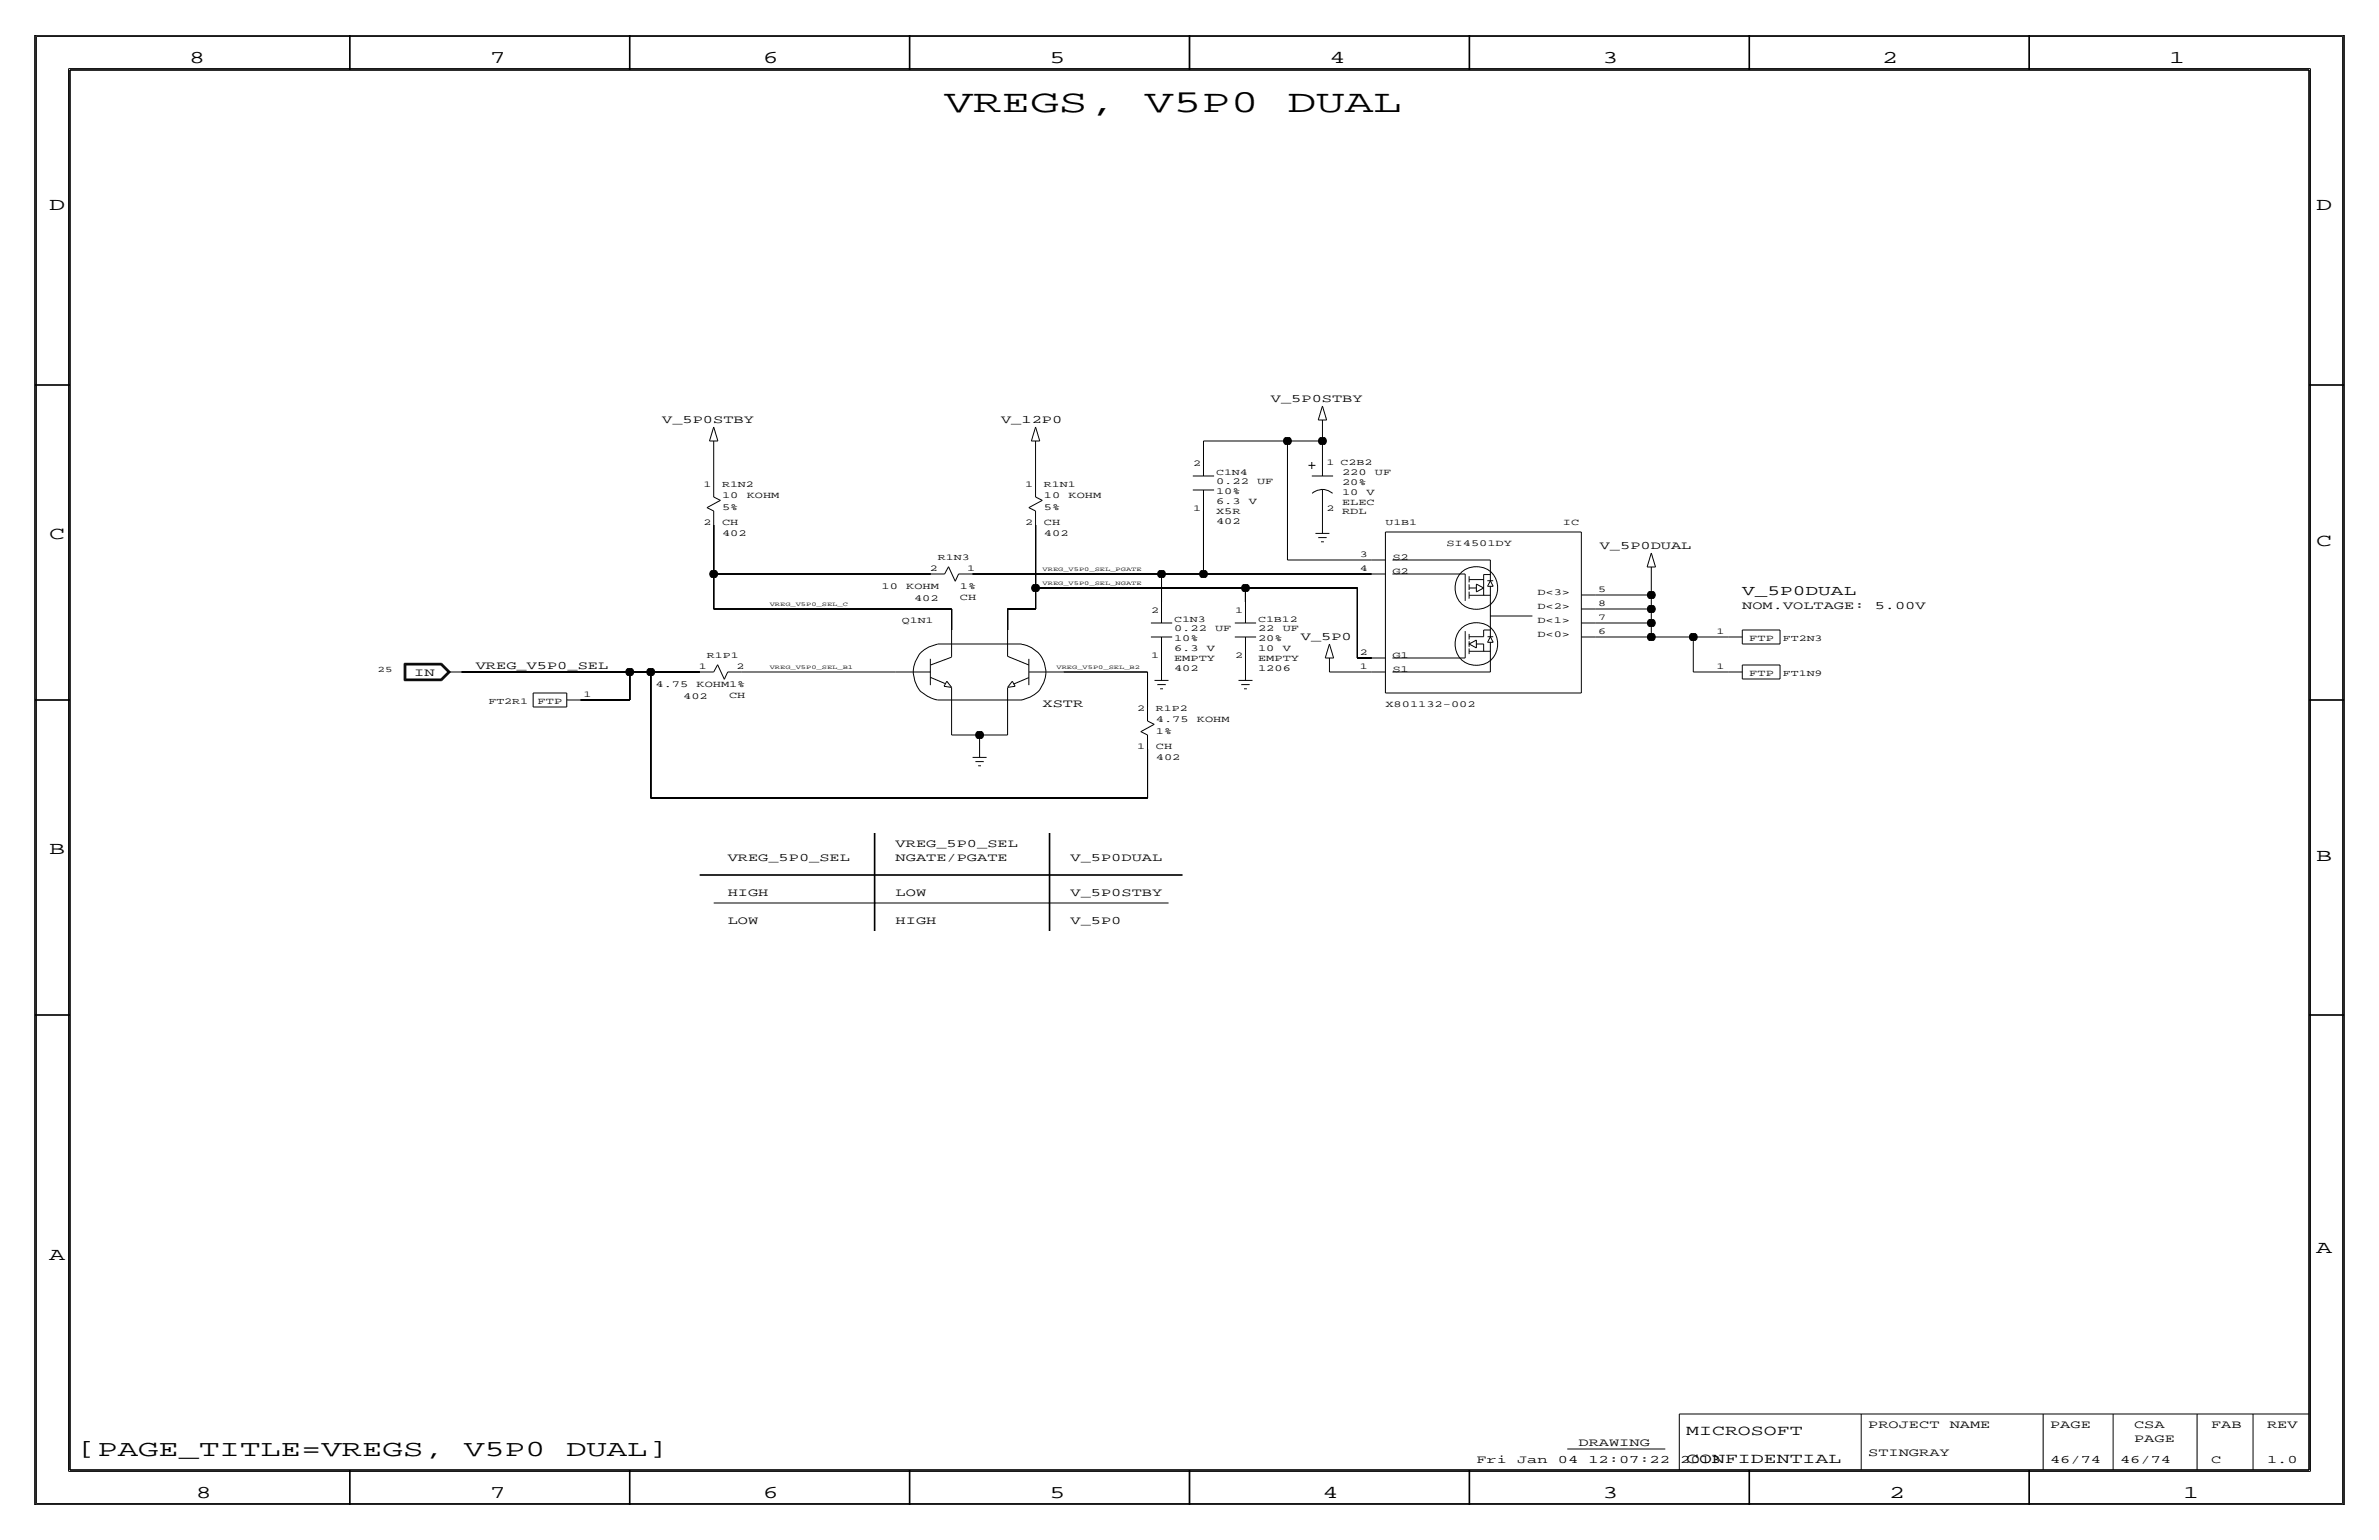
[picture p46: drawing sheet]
<svg xmlns="http://www.w3.org/2000/svg" width="432mm" height="279mm" viewBox="0 0 432 279" stroke-linecap="round" stroke-linejoin="round" font-family="sans-serif">
<defs><g id="words">
<g font-size="5.8">
<text x="171.4" y="20.3">VREGS,</text>
<text x="207.8" y="20.3">V5P0</text>
<text x="233.7" y="20.3">DUAL</text>
</g>
<g font-size="4.2">
<text x="14" y="264.2">[PAGE_TITLE=VREGS,</text>
<text x="84.3" y="264.2">V5P0</text>
<text x="102.7" y="264.2">DUAL]</text>
</g>
<g font-size="3.3">
<text x="34.3" y="11.4">8</text>
<text x="88.9" y="11.4">7</text>
<text x="138.5" y="11.4">6</text>
<text x="190.5" y="11.4">5</text>
<text x="241.3" y="11.4">4</text>
<text x="290.8" y="11.4">3</text>
<text x="341.6" y="11.4">2</text>
<text x="393.7" y="11.4">1</text>
<text x="8.9" y="38.1">D</text>
<text x="420.4" y="38.1">D</text>
<text x="8.9" y="97.8">C</text>
<text x="420.4" y="99.1">C</text>
<text x="8.9" y="154.9">B</text>
<text x="420.4" y="156.2">B</text>
<text x="420.4" y="227.3">A</text>
<text x="8.9" y="228.6">A</text>
<text x="35.6" y="271.8">8</text>
<text x="88.9" y="271.8">7</text>
<text x="138.4" y="271.8">6</text>
<text x="190.5" y="271.8">5</text>
<text x="240" y="271.8">4</text>
<text x="290.8" y="271.8">3</text>
<text x="342.9" y="271.8">2</text>
<text x="396.2" y="271.8">1</text>
</g>
<g font-size="2.6">
<text x="316.2" y="107.9">V_5P0DUAL</text>
<text x="306.1" y="260.4">MICROSOFT</text>
<text x="306.1" y="265.4">CONFIDENTIAL</text>
</g>
<g font-size="2.1">
<text x="120.2" y="76.8">V_5P0STBY</text>
<text x="181.7" y="76.8">V_12P0</text>
<text x="230.7" y="73">V_5P0STBY</text>
<text x="290.4" y="99.7">V_5P0DUAL</text>
<text x="316.2" y="110.5">NOM.VOLTAGE:</text>
<text x="340.3" y="110.5">5.00V</text>
<text x="236.1" y="116.2">V_5P0</text>
<text x="75.2" y="122.7">IN</text>
<text x="86.4" y="121.4">VREG_V5P0_SEL</text>
<text x="189.2" y="128.3">XSTR</text>
<text x="162.6" y="153.7">VREG_5P0_SEL</text>
<text x="132.1" y="156.2">VREG_5P0_SEL</text>
<text x="162.6" y="156.2">NGATE/PGATE</text>
<text x="194.3" y="156.2">V_5P0DUAL</text>
<text x="132.1" y="162.6">HIGH</text>
<text x="132.1" y="167.6">LOW</text>
<text x="162.6" y="162.6">LOW</text>
<text x="162.6" y="167.6">HIGH</text>
<text x="194.3" y="167.6">V_5P0</text>
<text x="194.3" y="162.6">V_5P0STBY</text>
<text x="286.5" y="262.4">DRAWING</text>
<text x="339.1" y="259.1">PROJECT</text>
<text x="353.9" y="259.1">NAME</text>
<text x="372.1" y="259.1">PAGE</text>
<text x="387.4" y="259.1">CSA</text>
<text x="387.4" y="261.6">PAGE</text>
<text x="401.3" y="259.1">FAB</text>
<text x="411.5" y="259.1">REV</text>
<text x="268" y="265.4">Fri</text>
<text x="275.4" y="265.4">Jan</text>
<text x="282.8" y="265.4">04</text>
<text x="288.3" y="265.4">12:07:22</text>
<text x="305" y="265.4">2013</text>
<text x="339.1" y="264.2">STINGRAY</text>
<text x="372.1" y="265.4">46/74</text>
<text x="384.8" y="265.4">46/74</text>
<text x="401.3" y="265.4">C</text>
<text x="411.5" y="265.4">1.0</text>
</g>
<g font-size="1.7">
<text x="220.7" y="87.9">0.22</text>
<text x="220.7" y="89.7">10%</text>
<text x="228.2" y="87.9">UF</text>
<text x="243.6" y="89.8">10</text>
<text x="243.6" y="86.2">220</text>
<text x="243.6" y="88">20%</text>
<text x="248.1" y="89.8">V</text>
<text x="249.5" y="86.2">UF</text>
<text x="131.1" y="90.4">10</text>
<text x="131.1" y="95.3">CH</text>
<text x="131.1" y="92.5">5%</text>
<text x="135.5" y="90.4">KOHM</text>
<text x="189.5" y="95.3">CH</text>
<text x="189.5" y="90.4">10</text>
<text x="189.5" y="92.5">5%</text>
<text x="193.9" y="90.4">KOHM</text>
<text x="220.7" y="91.4">6.3</text>
<text x="220.7" y="93.2">X5R</text>
<text x="220.7" y="95">402</text>
<text x="226.7" y="91.4">V</text>
<text x="243.6" y="93.3">RDL</text>
<text x="243.6" y="91.5">ELEC</text>
<text x="283.7" y="95.2">IC</text>
<text x="131.1" y="97.3">402</text>
<text x="189.5" y="97.3">402</text>
<text x="252.7" y="101.6">S2</text>
<text x="262.5" y="99.1">SI4501DY</text>
<text x="160" y="106.9">10</text>
<text x="164.5" y="106.9">KOHM</text>
<text x="174.2" y="106.9">1%</text>
<text x="252.7" y="104.1">G2</text>
<text x="279" y="107.9">D&lt;3&gt;</text>
<text x="165.9" y="109">402</text>
<text x="174.2" y="108.9">CH</text>
<text x="279" y="113">D&lt;1&gt;</text>
<text x="279" y="110.5">D&lt;2&gt;</text>
<text x="213.1" y="114.6">0.22</text>
<text x="213.1" y="119.9">EMPTY</text>
<text x="213.1" y="118.1">6.3</text>
<text x="213.1" y="116.3">10%</text>
<text x="219.1" y="118.1">V</text>
<text x="220.5" y="114.6">UF</text>
<text x="228.3" y="118.1">10</text>
<text x="228.3" y="119.9">EMPTY</text>
<text x="228.3" y="114.6">22</text>
<text x="228.3" y="116.3">20%</text>
<text x="232.8" y="118.1">V</text>
<text x="232.8" y="114.6">UF</text>
<text x="252.7" y="119.4">G1</text>
<text x="279" y="115.6">D&lt;0&gt;</text>
<text x="317.5" y="116.3">FTP</text>
<text x="119" y="124.7">4.75</text>
<text x="126.4" y="124.7">KOHM1%</text>
<text x="213.1" y="121.7">402</text>
<text x="228.3" y="121.7">1206</text>
<text x="252.7" y="121.9">S1</text>
<text x="317.5" y="122.7">FTP</text>
<text x="97.6" y="127.8">FTP</text>
<text x="124" y="126.7">402</text>
<text x="132.3" y="126.6">CH</text>
<text x="209.8" y="131.1">4.75</text>
<text x="217.2" y="131.1">KOHM</text>
<text x="251.5" y="128.3">X801132-002</text>
<text x="209.8" y="137.9">402</text>
<text x="209.8" y="135.9">CH</text>
<text x="209.8" y="133.1">1%</text>
</g>
<g font-size="1.6">
<text x="127.7" y="88.4">1</text>
<text x="131.1" y="88.4">R1N2</text>
<text x="186.1" y="88.4">1</text>
<text x="189.5" y="88.4">R1N1</text>
<text x="216.6" y="84.6">2</text>
<text x="220.7" y="86.1">C1N4</text>
<text x="240.8" y="84.3">1 C2B2</text>
<text x="127.7" y="95.2">2</text>
<text x="186.1" y="95.2">2</text>
<text x="216.6" y="92.7">1</text>
<text x="240.8" y="92.7">2</text>
<text x="251.5" y="95.3">U1B1</text>
<text x="170.2" y="101.6">R1N3</text>
<text x="246.8" y="101.1">3</text>
<text x="168.8" y="103.6">2</text>
<text x="175.6" y="103.6">1</text>
<text x="246.8" y="103.6">4</text>
<text x="290.1" y="107.4">5</text>
<text x="163.7" y="113">Q1N1</text>
<text x="208.9" y="111.3">2</text>
<text x="213.1" y="112.8">C1N3</text>
<text x="224.2" y="111.3">1</text>
<text x="228.3" y="112.8">C1B12</text>
<text x="290.1" y="110">8</text>
<text x="290.1" y="112.5">7</text>
<text x="128.3" y="119.4">R1P1</text>
<text x="208.9" y="119.4">1</text>
<text x="224.2" y="119.4">2</text>
<text x="246.8" y="118.9">2</text>
<text x="290.1" y="115.1">6</text>
<text x="311.6" y="115.1">1</text>
<text x="323.6" y="116.3">FT2N3</text>
<text x="126.9" y="121.4">1</text>
<text x="133.7" y="121.4">2</text>
<text x="246.8" y="121.4">1</text>
<text x="311.6" y="121.4">1</text>
<text x="323.6" y="122.7">FT1N9</text>
<text x="88.6" y="127.8">FT2R1</text>
<text x="105.9" y="126.5">1</text>
<text x="206.4" y="129">2</text>
<text x="209.8" y="129">R1P2</text>
<text x="206.4" y="135.9">1</text>
</g>
<text font-size="1.5" x="68.5" y="121.9">25</text>
<g font-size="1.1">
<text x="189.2" y="106.2">VREG_V5P0_SEL_NGATE</text>
<text x="189.2" y="103.6">VREG_V5P0_SEL_PGATE</text>
<text x="139.7" y="110">VREG_V5P0_SEL_C</text>
<text x="139.7" y="121.4">VREG_V5P0_SEL_B1</text>
<text x="191.8" y="121.4">VREG_V5P0_SEL_B2</text>
</g>
</g></defs>
<!-- layer: Nets -->
<g fill="none" stroke="#000" stroke-width=".18">
<path d="M240 77.5v2.5zM129.5 95.2v8.9zM129.5 81.3v6.3zM188 95.2v11.5zM188 81.3v6.3zM218.4 92.7v11.4zM218.4 80h15.3zM218.4 80v2.5zM233.7 80h6.3zM233.7 80v21.6zM240 80v2.5zM240 92.7v2.5z"/>
<path d="M129.5 104.1h39.4zM129.5 104.1v6.4zM129.5 110.5h43.2zM172.7 110.5v3.8zM176.5 104.1h34.3zM182.9 110.5h5.1zM182.9 110.5v3.8zM188 106.7h38.1zM188 106.7v3.8zM210.8 104.1v5.1zM210.8 119.4v2.5zM210.8 104.1h7.6z"/>
<path d="M218.4 104.1h30.5zM226.1 106.7v2.5zM226.1 119.4v2.5zM226.1 106.7h20.3zM233.7 101.6h15.2zM246.4 119.4h2.5zM246.4 106.7v12.7zM289.6 110.5h10.1zM289.6 113h10.1zM289.6 115.6h10.1zM289.6 107.9h10.1zM299.7 104.1v3.8z"/>
<path d="M299.7 107.9v2.6zM299.7 110.5v2.5zM299.7 113v2.6zM299.7 115.6h7.6zM307.3 115.6h6.4zM307.3 115.6v6.3zM83.8 121.9h30.5zM105.4 127h8.9zM114.3 121.9v5.1zM114.3 121.9h3.8zM118.1 121.9v22.9zM118.1 121.9h8.9z"/>
<path d="M134.6 121.9h28zM172.7 129.5v3.8zM172.7 133.3h5.1zM177.8 133.3v2.6zM177.8 133.3h5.1zM182.9 129.5v3.8zM193 121.9h15.3zM208.3 135.9v8.9zM208.3 121.9v6.4zM241.3 120.7v1.2zM241.3 121.9h7.6zM307.3 121.9h6.4z"/>
<path d="M118.1 144.8h90.2zM129.5 163.8h82.6z"/>
</g>
<path d="M127 158.8h87.6zM158.7 151.1v17.8zM190.5 151.1v17.8z" fill="none" stroke="#000" stroke-width=".3"/>
<g fill="#000" stroke="#000" stroke-width=".18">
<circle cx="233.7" cy="80" r=".72"/>
<circle cx="240" cy="80" r=".72"/>
<circle cx="129.5" cy="104.1" r=".72"/>
<circle cx="188" cy="106.7" r=".72"/>
<circle cx="210.8" cy="104.1" r=".72"/>
<circle cx="218.4" cy="104.1" r=".72"/>
<circle cx="226.1" cy="106.7" r=".72"/>
<circle cx="299.7" cy="113" r=".72"/>
<circle cx="299.7" cy="115.6" r=".72"/>
<circle cx="299.7" cy="108" r=".72"/>
<circle cx="299.7" cy="110.5" r=".72"/>
<circle cx="307.3" cy="115.6" r=".72"/>
<circle cx="114.3" cy="121.9" r=".72"/>
<circle cx="118.1" cy="121.9" r=".72"/>
<circle cx="177.8" cy="133.4" r=".72"/>
</g>
<!-- layer: Components -->
<g fill="none" stroke="#000" stroke-width=".18">
<path d="M129.5 77.5l.8 2.5zM129.5 77.5l-.7 2.5zM188 77.5l.7 2.5zM188 77.5l-.8 2.5zM239.3 76.2h1.5zM240 73.7l-.7 2.5zM240 76.2v1.3zM240 73.7l.8 2.5zM128.3 92.1l2.5-1.3zM128.3 92.1l1.2 .6zM128.8 80h1.5zM129.5 87.6v2.6z"/>
<path d="M129.5 92.7v2.5zM129.5 90.2l1.3 .6zM129.5 80v1.3zM186.7 92.1l2.5-1.3zM186.7 92.1l1.3 .6zM187.2 80h1.5zM188 87.6v2.6zM188 92.7v2.5zM188 90.2l1.2 .6zM188 80v1.3zM216.5 86.4h3.9zM216.5 88.9h3.9z"/>
<path d="M218.4 88.9v3.8zM218.4 82.5v3.9zM237.5 84.4h1.3zM238.1 83.8v1.3zM238.1 86.4h3.9zM238.2 89.5a2.77 2.77 0 0 1 3.7 0M238.8 96.8h2.5zM239.3 97.5h1.5zM239.8 98.3h.5zM240 95.2v1.6zM240 82.5v3.9zM240 88.9v3.8z"/>
<path d="M251.5 96.5h35.5zM251.5 96.5v29.2zM287 96.5v29.2zM168.9 119.5v4.8zM168.9 104.1h2.5zM170.2 116.8h15.2zM170.2 116.9a5.1 5.1 0 0 0-4.4 5 5.1 5.1 0 0 0 4.4 5.1M172.2 102.8l-.8 1.3zM172.2 102.8l1.2 2.7zM172.7 114.3v4.9zM174 104.1l-.6 1.4zM174 104.1h2.5z"/>
<path d="M182.9 119.1l3.8 1.6zM182.9 114.3v4.8zM185.4 116.9a5.1 5.1 0 0 1 4.4 5 5.1 5.1 0 0 1-4.4 5.1M186.7 119.5v4.8zM208.9 113h3.9zM208.9 115.6h3.9zM210.8 115.6v3.8zM210.8 109.2v3.8zM224.1 113h3.9zM224.1 115.6h3.9zM226.1 109.2v3.8zM226.1 115.6v3.8z"/>
<path d="M240.5 119.4h1.6zM241.3 116.8l-.8 2.6zM241.3 119.4v1.2zM241.3 116.8l.8 2.6zM248.9 101.6h2.6zM248.9 104.1h2.6zM248.9 119.4h2.6zM252.7 101.6h17.8zM252.7 104.1h13.2zM252.7 119.4h13.2zM265.9 104.1v4.9zM265.9 114.5v4.9z"/>
<path d="M266.6 106.7h1.4zM266.6 108h3.9zM266.6 115.5h2.7zM266.6 105.2h2.7zM266.6 106v1zM266.6 104.5v1.2zM266.6 117.7v1zM266.6 107.3v1.3zM266.6 118.2h3.9zM266.6 115v1zM266.6 116.8l1.4-.7zM266.6 116.8l1.4 .8z"/>
<path d="M266.6 116.3v1zM268 106l1.3 .7zM268 107.4l1.3-.7zM268 106v1.4zM268 116.1v1.5zM268 116.8h1.3zM269.3 114.3h1.2zM269.3 104.2h1.2zM269.3 104.2v3.8zM269.3 114.3v1.2zM269.3 116.8v1.4zM270 105.4h1z"/>
<path d="M270 106.4h1zM270 116.5h1zM270 115.5h1zM270.5 115.5l-.5 1zM270.5 105.4l-.5 1zM270.5 111.8h7.6zM270.5 115.5l.5 1zM270.5 106.4v9.2zM270.5 105.4l.5 1zM270.5 101.6v3.8zM270.5 116.5v5.4zM287 113h2.6z"/>
<path d="M287 115.6h2.6zM287 110.5h2.6zM287 107.9h2.6zM299 102.9h1.5zM299.7 102.9v1.2zM299.7 100.3l.8 2.6zM299.7 100.3l-.7 2.6zM313.7 115.6h2.5zM316.2 116.8h6.9zM316.2 114.3v2.5zM316.2 114.3h6.9zM323.1 114.3v2.5z"/>
<path d="M73.4 120.3h6.8zM73.4 120.3v3.2zM73.4 123.5h6.8zM73.5 120.4h6.6zM73.5 120.4v3zM73.5 123.4h6.6zM73.6 120.5v2.8zM73.6 123.3h6.5zM73.6 120.5h6.5zM73.7 120.7h6.3zM73.7 120.7v2.5zM73.7 123.2h6.3z"/>
<path d="M80 120.7l1.3 1.2zM80 123.2l1.3-1.3zM80.1 123.3l1.3-1.4zM80.1 120.5l1.3 1.4zM80.1 123.4l1.5-1.5zM80.1 120.4l1.5 1.5zM80.2 123.5l1.5-1.6zM80.2 120.3l1.5 1.6zM81.3 121.9h2.5zM96.8 128.3h6.1zM96.8 125.7v2.6zM96.8 125.7h6.1z"/>
<path d="M102.9 125.7v2.6zM102.9 127h2.5zM127 121.9h2.5zM130.3 120.6l-.8 1.3zM130.3 120.6l1.2 2.6zM132.1 121.9l-.6 1.3zM132.1 121.9h2.5zM162.6 121.9h6.3zM168.9 122.9l2.6 1.1zM168.9 120.7l3.8-1.5zM170.2 127h15.2zM171.3 124.5l1.4 .2z"/>
<path d="M171.9 123.6l-.6 .9zM171.9 123.6l.8 1.1zM172.7 124.8v4.7zM176.5 137.4h2.6zM177 138.2h1.6zM177.5 138.9h.6zM177.8 135.9v1.5zM182.9 124.8v4.7zM182.9 124.7l1.4-.2zM183.7 123.6l-.8 1.1zM183.7 123.6l.6 .9zM184 124.1l2.7-1.2z"/>
<path d="M186.7 121.9h6.3zM207.1 132.7l1.2 .7zM207.1 132.7l2.4-1.3zM208.3 128.3v2.5zM208.3 133.3v2.6zM208.3 130.8l1.2 .6zM209.5 123.4h2.6zM210.1 124.2h1.5zM210.6 125h.5zM210.8 121.9v1.5zM224.8 123.4h2.5zM225.3 124.2h1.5z"/>
<path d="M225.8 125h.5zM226.1 121.9v1.5zM248.9 121.9h2.6zM251.5 125.7h35.5zM252.7 121.9h17.8zM313.7 121.9h2.5zM316.2 123.2h6.9zM316.2 120.6v2.6zM316.2 120.7h6.9zM323.1 120.6v2.6zM284.5 262.9h17.8z"/>
<circle cx="268" cy="116.9" r="3.9"/>
<circle cx="268" cy="106.7" r="3.9"/>
</g>
<!-- layer: Page Border and Title Block -->
<g fill="none" stroke="#000" stroke-width=".3">
<path d="M6.3 6.3v266.7zM6.4 6.3h419zM12.7 12.7h406.4zM12.7 12.7v254zM63.5 6.3v6.4zM114.3 6.3v6.4zM165.1 6.3v6.4zM215.9 6.3v6.4zM266.7 6.3v6.4zM317.5 6.3v6.4zM368.3 6.3v6.4zM419.1 12.7v254z"/>
<path d="M425.4 6.3v266.7zM6.3 69.8h6.4zM419.1 69.8h6.3zM6.3 127h6.4zM419.1 127h6.3zM6.3 184.1h6.4zM419.1 184.1h6.3zM6.4 273h419zM12.7 266.7h406.4zM63.5 266.7v6.3zM114.3 266.7v6.3zM165.1 266.7v6.3z"/>
<path d="M215.9 266.7v6.3zM266.7 266.7v6.3zM317.5 266.7v6.3zM368.3 266.7v6.3z"/>
</g>
<g fill="none" stroke="#000" stroke-width=".18">
<path d="M6.6 6.6h418.6zM6.6 6.6v266.2zM12.4 12.4v254.6zM12.4 12.4h407zM419.4 12.4v254.6zM425.2 6.6v266.2zM304.8 256.5v10.2zM304.8 256.5h114.3zM337.8 256.5v10.2zM370.8 256.5v10.2zM383.5 256.5v10.2zM398.8 256.5v10.2z"/>
<path d="M408.9 256.5v10.2zM6.6 272.8h418.6zM12.4 267h407z"/>
</g>
<use href="#words"/>
</svg>
